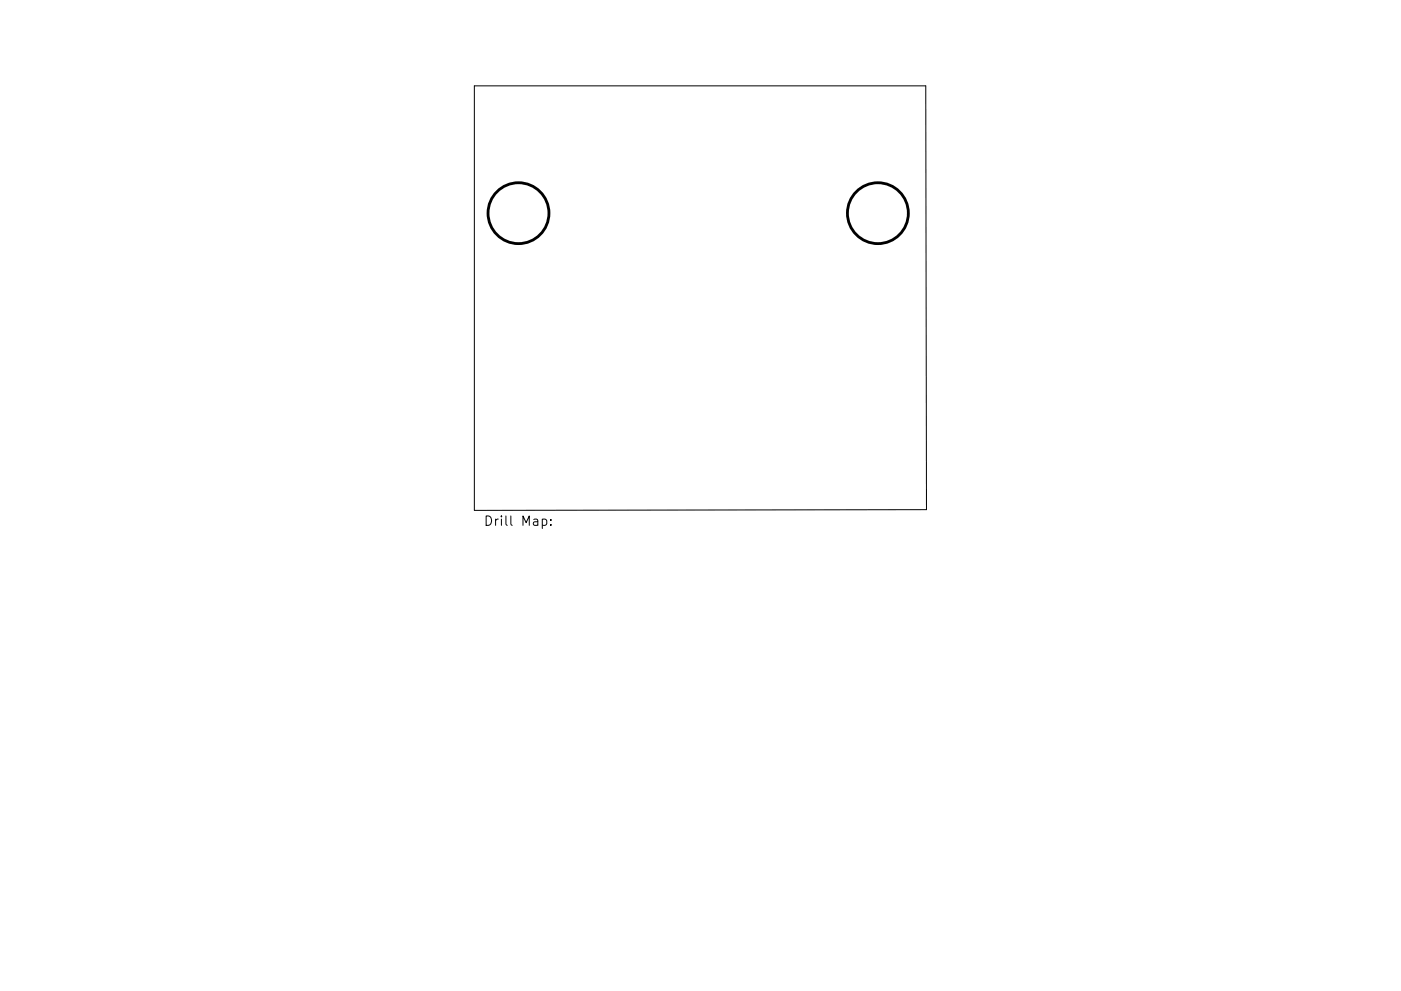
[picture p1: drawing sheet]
<svg xmlns="http://www.w3.org/2000/svg" width="297mm" height="210mm" viewBox="0 0 297 210" stroke-linecap="round" stroke-linejoin="round" font-family="sans-serif">
<defs><g id="words">
<text font-size="2.8" x="102.5" y="111.6">Drill Map:</text>
</g></defs>
<g fill="none" stroke="#000" stroke-width=".6">
<circle cx="109.9" cy="45.2" r="6.5"/>
<circle cx="186.1" cy="45.2" r="6.5"/>
</g>
<path d="M100.6 18.2h95.7l.1 89.9-95.8 .2zM115 110.2l.5-.1 .4 .4v.6l-.2 .3h-.7M116.8 111.3v.2M116.8 110.2v.2" fill="none" stroke="#000" stroke-width=".21"/>
<use href="#words"/>
</svg>
